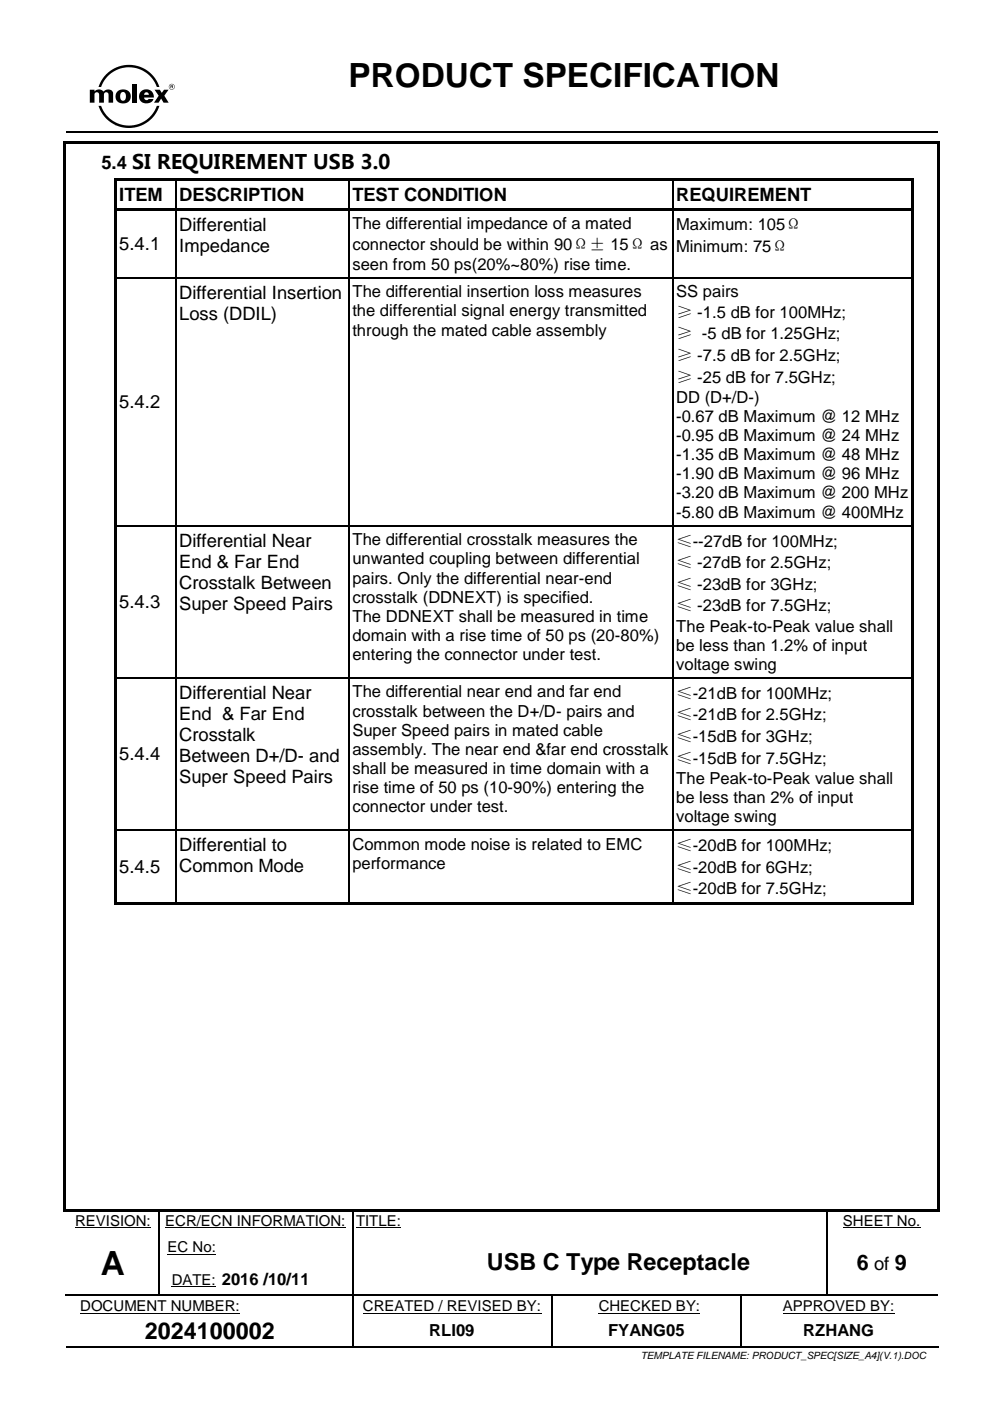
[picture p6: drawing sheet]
<svg xmlns="http://www.w3.org/2000/svg" width="210mm" height="297mm" viewBox="0 0 210 297" stroke-linecap="round" stroke-linejoin="round" font-family="sans-serif">
<defs><g id="words">
<g font-size="7.1">
<text x="73.9" y="18.5">PRODUCT SPECIFICATION</text>
<text x="21.4" y="270.1">A</text>
</g>
<g font-size="5">
<text x="103.2" y="269.1">USB C Type Receptacle</text>
<text x="30.7" y="283.8">2024100002</text>
</g>
<g font-size="4.6">
<text x="181.6" y="269.2">6</text>
<text x="189.6" y="269.2">9</text>
</g>
<g font-size="3.9">
<text x="21.5" y="35.7">5.4 SI REQUIREMENT USB 3.0</text>
<text x="25.3" y="42.6">ITEM</text>
<text x="38" y="42.6">DESCRIPTION</text>
<text x="74.7" y="42.6">TEST CONDITION</text>
<text x="143.3" y="42.6">REQUIREMENT</text>
<text x="25.3" y="53">5.4.1</text>
<text x="38" y="48.9">Differential</text>
<text x="38" y="53.3">Impedance</text>
<text x="38" y="63.3">Differential Insertion</text>
<text x="38" y="67.8">Loss (DDIL)</text>
<text x="25.3" y="86.5">5.4.2</text>
<text x="38" y="115.9">Differential Near</text>
<text x="38" y="120.4">End &amp; Far End</text>
<text x="38" y="124.8">Crosstalk Between</text>
<text x="25.3" y="128.9">5.4.3</text>
<text x="38" y="129.3">Super Speed Pairs</text>
<text x="38" y="148.1">Differential Near</text>
<text x="38" y="152.6">End &amp; Far End</text>
<text x="25.3" y="161.1">5.4.4</text>
<text x="38" y="157.1">Crosstalk</text>
<text x="38" y="161.5">Between D+/D- and</text>
<text x="38" y="166">Super Speed Pairs</text>
<text x="25.3" y="185">5.4.5</text>
<text x="38" y="180.4">Differential to</text>
<text x="38" y="184.9">Common Mode</text>
<text x="185.3" y="269.2">of</text>
</g>
<g font-size="3.5">
<text x="74.7" y="48.5">The differential impedance of a mated</text>
<text x="74.7" y="52.9">connector should be within 90Ω± 15Ω as</text>
<text x="143.3" y="48.8">Maximum: 105Ω</text>
<text x="143.3" y="53.4">Minimum: 75Ω</text>
<text x="74.7" y="57.2">seen from 50 ps(20%~80%) rise time.</text>
<text x="74.7" y="63">The differential insertion loss measures</text>
<text x="143.3" y="63">SS pairs</text>
<text x="74.7" y="67.1">the differential signal energy transmitted</text>
<text x="74.7" y="71.1">through the mated cable assembly</text>
<text x="143.3" y="67.4">≥ -1.5 dB for 100MHz;</text>
<text x="143.3" y="71.9">≥ -5 dB for 1.25GHz;</text>
<text x="143.3" y="76.5">≥ -7.5 dB for 2.5GHz;</text>
<text x="143.3" y="81.1">≥ -25 dB for 7.5GHz;</text>
<text x="143.3" y="85.4">DD (D+/D-)</text>
<text x="143.3" y="89.4">-0.67 dB Maximum @ 12 MHz</text>
<text x="143.3" y="93.5">-0.95 dB Maximum @ 24 MHz</text>
<text x="143.3" y="97.6">-1.35 dB Maximum @ 48 MHz</text>
<text x="143.3" y="101.6">-1.90 dB Maximum @ 96 MHz</text>
<text x="143.3" y="105.6">-3.20 dB Maximum @ 200 MHz</text>
<text x="143.3" y="109.7">-5.80 dB Maximum @ 400MHz</text>
<text x="74.7" y="115.5">The differential crosstalk measures the</text>
<text x="74.7" y="119.6">unwanted coupling between differential</text>
<text x="143.3" y="115.8">≤--27dB for 100MHz;</text>
<text x="74.7" y="123.7">pairs. Only the differential near-end</text>
<text x="143.3" y="120.4">≤ -27dB for 2.5GHz;</text>
<text x="143.3" y="125">≤ -23dB for 3GHz;</text>
<text x="74.7" y="127.7">crosstalk (DDNEXT) is specified.</text>
<text x="74.7" y="131.8">The DDNEXT shall be measured in time</text>
<text x="143.3" y="129.6">≤ -23dB for 7.5GHz;</text>
<text x="74.7" y="135.8">domain with a rise time of 50 ps (20-80%)</text>
<text x="143.3" y="133.9">The Peak-to-Peak value shall</text>
<text x="143.3" y="137.9">be less than 1.2% of input</text>
<text x="74.7" y="139.9">entering the connector under test.</text>
<text x="143.3" y="142">voltage swing</text>
<text x="74.7" y="147.8">The differential near end and far end</text>
<text x="143.3" y="148.1">≤-21dB for 100MHz;</text>
<text x="74.7" y="151.9">crosstalk between the D+/D- pairs and</text>
<text x="74.7" y="155.9">Super Speed pairs in mated cable</text>
<text x="143.3" y="152.7">≤-21dB for 2.5GHz;</text>
<text x="74.7" y="160">assembly. The near end &amp;far end crosstalk</text>
<text x="143.3" y="157.3">≤-15dB for 3GHz;</text>
<text x="143.3" y="161.8">≤-15dB for 7.5GHz;</text>
<text x="74.7" y="164">shall be measured in time domain with a</text>
<text x="143.3" y="166.1">The Peak-to-Peak value shall</text>
<text x="74.7" y="168.1">rise time of 50 ps (10-90%) entering the</text>
<text x="74.7" y="172.2">connector under test.</text>
<text x="143.3" y="170.2">be less than 2% of input</text>
<text x="143.3" y="174.2">voltage swing</text>
<text x="74.7" y="180.1">Common mode noise is related to EMC</text>
<text x="74.7" y="184.1">performance</text>
<text x="143.3" y="180.4">≤-20dB for 100MHz;</text>
<text x="143.3" y="184.9">≤-20dB for 6GHz;</text>
<text x="143.3" y="189.5">≤-20dB for 7.5GHz;</text>
<text x="91" y="283.2">RLI09</text>
<text x="128.9" y="283.2">FYANG05</text>
<text x="170.3" y="283.2">RZHANG</text>
</g>
<g font-size="3.2">
<text x="15.9" y="259.8">REVISION:</text>
<text x="35" y="259.8">ECR/ECN INFORMATION:</text>
<text x="75.5" y="259.8">TITLE:</text>
<text x="178.7" y="259.8">SHEET No.</text>
<text x="35.5" y="265.3">EC No:</text>
<text x="36.4" y="272.2">DATE: 2016 /10/11</text>
<text x="17" y="277.8">DOCUMENT NUMBER:</text>
<text x="76.9" y="277.8">CREATED / REVISED BY:</text>
<text x="126.9" y="277.8">CHECKED BY:</text>
<text x="165.9" y="277.8">APPROVED BY:</text>
</g>
<text font-size="2.1" x="135.8" y="288.1">TEMPLATE FILENAME: PRODUCT_SPEC[SIZE_A4](V.1).DOC</text>
</g></defs>
<path d="M14 27.9h184.7M14 256.4h19.5M33.8 256.4h40.8M74.9 256.4h11.9M87.1 256.4h88.2M175.6 256.4h22.7M74.7 279.2v6.1M116.9 279.2v6.1M14 285.5h60.6M74.9 285.5h41.8M117.1 285.5h39.9M157.3 285.5h41" fill="none" stroke="#000" stroke-width=".34"/>
<path d="M15.9 260.2h16.1M17 278.3h33.9M35 260.2h38.3M35.5 265.8h10.3M36.4 272.7h9.4M75.5 260.2h9.5M76.9 278.3h37.8M126.9 278.3h21.5M165.9 278.3h23.7M178.7 260.2h16.4" fill="none" stroke="#000" stroke-width=".21"/>
<g fill="#000">
<path d="M25.7 19.6l.2-.1a.74 .74 0 0 1 .7 .3 .74 .74 0 0 1 .1 .8 .62 .62 0 0 1-.6 .8 .62 .62 0 0 1-.6-.8v-.5zM24.8 19.4a1.59 1.59 0 0 0 1 2.5 1.59 1.59 0 0 0 1.9-1.8 1.71 1.71 0 0 0-2.9-.7z" fill-rule="evenodd"/>
<path d="M22.5 15.8a6.8 6.8 0 0 1 11.3 2.6h-.6a6.3 6.3 0 0 0-5.9-4.1 6.3 6.3 0 0 0-5.9 4.1h-.5l.6-1.4z" fill-rule="evenodd"/>
<path d="M32.8 19h1.1l.4 .7 .5-.7h.9l-.9 1.3 .9 1.5h-1l-.5-.9-.6 .9h-1l1-1.5z" fill-rule="evenodd"/>
<path d="M35.8 18.4a.63 .63 0 0 1 1.2 0 .63 .63 0 0 1-1.2 0zM35.9 18.4a.55 .55 0 0 0 1.1 0 .55 .55 0 0 0-1.1 0z" fill-rule="evenodd"/>
<path d="M36.3 18.2l.2 .1h-.2zM36.1 18.1v.6h.2v-.3l.4 .3-.1-.6z" fill-rule="evenodd"/>
<path d="M13.5 30h.5v.5h-.5z" fill-rule="evenodd"/>
<path d="M13.5 30h.5v.5h-.5z" fill-rule="evenodd"/>
<path d="M14 30h184.7v.5h-184.7z" fill-rule="evenodd"/>
<path d="M19 19h1v.4l.1-.1a1.28 1.28 0 0 1 1.9 .1 1.16 1.16 0 0 1 2 .3v2.1h-1v-1.8a.49 .49 0 0 0-.5-.5 .49 .49 0 0 0-.5 .5v1.8h-1v-1.8a.49 .49 0 0 0-.5-.5 .49 .49 0 0 0-.5 .5v1.8h-1z" fill-rule="evenodd"/>
<path d="M24.3 37.8h.5v1.2h-.5z" fill-rule="evenodd"/>
<path d="M24.3 37.8h.5v.5h-.5z" fill-rule="evenodd"/>
<path d="M24.8 37.8h12.3v.5h-12.3z" fill-rule="evenodd"/>
<path d="M28.1 17.8h1v4h-1z" fill-rule="evenodd"/>
<path d="M29.8 19.4a1.58 1.58 0 0 0 .5 2.4 1.58 1.58 0 0 0 2.2-.8h-1a.51 .51 0 0 1-.6 .2 .51 .51 0 0 1-.3-.5h2a1.61 1.61 0 0 0-.9-1.6 1.61 1.61 0 0 0-1.9 .3zM30.7 19.7l.3-.1a.49 .49 0 0 1 .5 .5h-.9z" fill-rule="evenodd"/>
<path d="M20.9 22.4h.5a6.3 6.3 0 0 0 5.9 4.2 6.3 6.3 0 0 0 5.9-4.2h.6a6.8 6.8 0 0 1-6.5 4.7 6.8 6.8 0 0 1-6.4-4.7z" fill-rule="evenodd"/>
<path d="M37.1 38.3h.2v.7h-.2z" fill-rule="evenodd"/>
<path d="M37.1 37.8h.5v.5h-.5z" fill-rule="evenodd"/>
<path d="M37.6 37.8h36.2v.5h-36.2z" fill-rule="evenodd"/>
<path d="M73.8 38.3h.3v.7h-.3z" fill-rule="evenodd"/>
<path d="M73.8 37.8h.5v.5h-.5z" fill-rule="evenodd"/>
<path d="M74.3 37.8h68.1v.5h-68.1z" fill-rule="evenodd"/>
<path d="M142.4 38.3h.3v.7h-.3z" fill-rule="evenodd"/>
<path d="M142.4 37.8h.5v.5h-.5z" fill-rule="evenodd"/>
<path d="M142.9 37.8h50.2v.5h-50.2z" fill-rule="evenodd"/>
<path d="M193.1 37.8h.5v1.2h-.5z" fill-rule="evenodd"/>
<path d="M193.1 37.8h.5v.5h-.5z" fill-rule="evenodd"/>
<path d="M198.7 30h.5v.5h-.5z" fill-rule="evenodd"/>
<path d="M198.7 30h.5v.5h-.5z" fill-rule="evenodd"/>
<path d="M24.3 39h.5v5.2h-.5z" fill-rule="evenodd"/>
<path d="M24.3 44.2h.5v1.1h-.5z" fill-rule="evenodd"/>
<path d="M24.3 45.3h.5v13.4h-.5z" fill-rule="evenodd"/>
<path d="M24.3 58.7h.5v1h-.5z" fill-rule="evenodd"/>
<path d="M24.8 44.2h12.3v.6h-12.3z" fill-rule="evenodd"/>
<path d="M37.1 44.8h.2v.5h-.2z" fill-rule="evenodd"/>
<path d="M37.1 44.2h.5v.6h-.5z" fill-rule="evenodd"/>
<path d="M37.1 58.7h.2v1h-.2z" fill-rule="evenodd"/>
<path d="M37.6 44.2h36.2v.6h-36.2z" fill-rule="evenodd"/>
<path d="M73.8 44.8h.3v.5h-.3z" fill-rule="evenodd"/>
<path d="M73.8 44.2h.5v.6h-.5z" fill-rule="evenodd"/>
<path d="M73.8 58.7h.3v1h-.3z" fill-rule="evenodd"/>
<path d="M74.3 44.2h68.1v.6h-68.1z" fill-rule="evenodd"/>
<path d="M142.4 44.8h.3v.5h-.3z" fill-rule="evenodd"/>
<path d="M142.4 44.2h.5v.6h-.5z" fill-rule="evenodd"/>
<path d="M142.4 58.7h.3v1h-.3z" fill-rule="evenodd"/>
<path d="M142.9 44.2h50.2v.6h-50.2z" fill-rule="evenodd"/>
<path d="M193.1 39h.5v5.2h-.5z" fill-rule="evenodd"/>
<path d="M193.1 44.2h.5v1.1h-.5z" fill-rule="evenodd"/>
<path d="M193.1 45.3h.5v13.4h-.5z" fill-rule="evenodd"/>
<path d="M193.1 58.7h.5v1h-.5z" fill-rule="evenodd"/>
<path d="M24.3 59.7h.5v51.6h-.5z" fill-rule="evenodd"/>
<path d="M24.3 111.3h.5v1h-.5z" fill-rule="evenodd"/>
<path d="M37.1 111.3h.2v1h-.2z" fill-rule="evenodd"/>
<path d="M73.8 111.3h.3v1h-.3z" fill-rule="evenodd"/>
<path d="M142.4 111.3h.3v1h-.3z" fill-rule="evenodd"/>
<path d="M193.1 59.7h.5v51.6h-.5z" fill-rule="evenodd"/>
<path d="M193.1 111.3h.5v1h-.5z" fill-rule="evenodd"/>
<path d="M24.3 112.3h.5v31.2h-.5z" fill-rule="evenodd"/>
<path d="M24.3 143.5h.5v1h-.5z" fill-rule="evenodd"/>
<path d="M37.1 143.5h.2v1h-.2z" fill-rule="evenodd"/>
<path d="M73.8 143.5h.3v1h-.3z" fill-rule="evenodd"/>
<path d="M142.4 143.5h.3v1h-.3z" fill-rule="evenodd"/>
<path d="M193.1 112.3h.5v31.2h-.5z" fill-rule="evenodd"/>
<path d="M193.1 143.5h.5v1h-.5z" fill-rule="evenodd"/>
<path d="M24.3 144.5h.5v31.3h-.5z" fill-rule="evenodd"/>
<path d="M24.3 175.8h.5v1h-.5z" fill-rule="evenodd"/>
<path d="M37.1 175.8h.2v1h-.2z" fill-rule="evenodd"/>
<path d="M73.8 175.8h.3v1h-.3z" fill-rule="evenodd"/>
<path d="M142.4 175.8h.3v1h-.3z" fill-rule="evenodd"/>
<path d="M193.1 144.5h.5v31.3h-.5z" fill-rule="evenodd"/>
<path d="M193.1 175.8h.5v1h-.5z" fill-rule="evenodd"/>
<path d="M24.3 176.8h.5v14.5h-.5z" fill-rule="evenodd"/>
<path d="M24.3 191.3h.5v.5h-.5z" fill-rule="evenodd"/>
<path d="M24.3 191.3h.5v.5h-.5z" fill-rule="evenodd"/>
<path d="M24.8 191.3h12.3v.5h-12.3z" fill-rule="evenodd"/>
<path d="M37.1 191.3h.5v.5h-.5z" fill-rule="evenodd"/>
<path d="M37.6 191.3h36.2v.5h-36.2z" fill-rule="evenodd"/>
<path d="M73.8 191.3h.5v.5h-.5z" fill-rule="evenodd"/>
<path d="M74.3 191.3h68.1v.5h-68.1z" fill-rule="evenodd"/>
<path d="M142.4 191.3h.5v.5h-.5z" fill-rule="evenodd"/>
<path d="M142.9 191.3h50.2v.5h-50.2z" fill-rule="evenodd"/>
<path d="M193.1 176.8h.5v14.5h-.5z" fill-rule="evenodd"/>
<path d="M193.1 191.3h.5v.5h-.5z" fill-rule="evenodd"/>
<path d="M193.1 191.3h.5v.5h-.5z" fill-rule="evenodd"/>
<path d="M13.5 30.5h.5v225.7h-.5z" fill-rule="evenodd"/>
<path d="M13.5 256.2h.5v.5h-.5z" fill-rule="evenodd"/>
<path d="M13.5 256.2h.5v.5h-.5z" fill-rule="evenodd"/>
<path d="M14 256.2h184.7v.5h-184.7z" fill-rule="evenodd"/>
<path d="M33.5 256.6h.2v.2h-.2z" fill-rule="evenodd"/>
<path d="M33.5 256.2h.3v.4h-.3z" fill-rule="evenodd"/>
<path d="M74.6 256.6h.3v.2h-.3z" fill-rule="evenodd"/>
<path d="M74.6 256.2h.3v.4h-.3z" fill-rule="evenodd"/>
<path d="M86.8 256.2h.3v.4h-.3z" fill-rule="evenodd"/>
<path d="M175.3 256.6h.2v.2h-.2z" fill-rule="evenodd"/>
<path d="M175.3 256.2h.3v.4h-.3z" fill-rule="evenodd"/>
<path d="M198.3 256.2h.4v.4h-.4z" fill-rule="evenodd"/>
<path d="M198.7 30.5h.5v225.7h-.5z" fill-rule="evenodd"/>
<path d="M198.7 256.2h.5v.5h-.5z" fill-rule="evenodd"/>
<path d="M198.7 256.2h.5v.5h-.5z" fill-rule="evenodd"/>
<path d="M33.5 260.6h.2v.9h-.2z" fill-rule="evenodd"/>
<path d="M33.5 267.5h.2v.9h-.2z" fill-rule="evenodd"/>
<path d="M33.5 274.4h.2v.2h-.2z" fill-rule="evenodd"/>
<path d="M45.8 274.4h.3v.2h-.3z" fill-rule="evenodd"/>
<path d="M74.6 278.7h.3v.5h-.3z" fill-rule="evenodd"/>
<path d="M74.6 260.6h.3v.9h-.3z" fill-rule="evenodd"/>
<path d="M74.6 267.5h.3v.9h-.3z" fill-rule="evenodd"/>
<path d="M74.6 274.4h.3v.5h-.3z" fill-rule="evenodd"/>
<path d="M86.8 274.4h.3v.2h-.3z" fill-rule="evenodd"/>
<path d="M116.7 278.7h.4v.5h-.4z" fill-rule="evenodd"/>
<path d="M116.8 274.6h.2v.3h-.2z" fill-rule="evenodd"/>
<path d="M116.8 274.4h.2v.2h-.2z" fill-rule="evenodd"/>
<path d="M157 274.6h.3v.3h-.3z" fill-rule="evenodd"/>
<path d="M157 274.4h.3v.2h-.3z" fill-rule="evenodd"/>
<path d="M157 278.7h.3v.5h-.3z" fill-rule="evenodd"/>
<path d="M175.3 260.6h.2v.9h-.2z" fill-rule="evenodd"/>
<path d="M175.3 267.5h.2v.9h-.2z" fill-rule="evenodd"/>
<path d="M175.3 274.4h.2v.2h-.2z" fill-rule="evenodd"/>
<path d="M74.6 285.3h.3v.3h-.3z" fill-rule="evenodd"/>
<path d="M116.7 285.3h.4v.3h-.4z" fill-rule="evenodd"/>
<path d="M157 285.3h.3v.3h-.3z" fill-rule="evenodd"/>
<path d="M198.3 285.3h.4v.3h-.4z" fill-rule="evenodd"/>
<path d="M198.6 285.3h.3v.3h-.3z" fill-rule="evenodd"/>
</g>
<g fill="none" stroke="#000" stroke-width=".25">
<path d="M37.2 39v5.2M73.9 39v5.2M142.6 39v5.2M24.8 58.9h12.3M37.2 45.3v13.4M37.2 59.7v51.6M37.3 58.9h36.5M73.9 45.3v13.4M73.9 59.7v51.6M74.1 58.9h68.3M142.6 45.3v13.4M142.6 59.7v51.6"/>
<path d="M142.7 58.9h50.4M24.8 111.4h12.3M37.2 112.3v31.2M37.3 111.4h36.5M73.9 112.3v31.2M74.1 111.4h68.3M142.6 112.3v31.2M142.7 111.4h50.4M24.8 143.7h12.3M37.2 144.5v31.3M37.3 143.7h36.5M73.9 144.5v31.3"/>
<path d="M74.1 143.7h68.3M142.6 144.5v31.3M142.7 143.7h50.4M24.8 175.9h12.3M37.2 176.8v14.5M37.3 175.9h36.5M73.9 176.8v14.5M74.1 175.9h68.3M142.6 176.8v14.5M142.7 175.9h50.4M33.6 256.8v3.8M74.7 256.8v3.8"/>
<path d="M175.4 256.8v3.8M14 274.5h19.5M33.6 261.5v6M33.6 268.4v6M33.7 274.5h12.1M46.1 274.5h28.5M74.7 261.5v6M74.7 268.4v6M74.7 274.9v3.8M74.9 274.5h11.9M87.1 274.5h29.7M116.9 274.9v3.8"/>
<path d="M117 274.5h40M157.1 274.9v3.8M157.1 279.2v6.1M157.3 274.5h18M175.4 261.5v6M175.4 268.4v6M175.5 274.5h23.2"/>
</g>
<use href="#words"/>
</svg>
